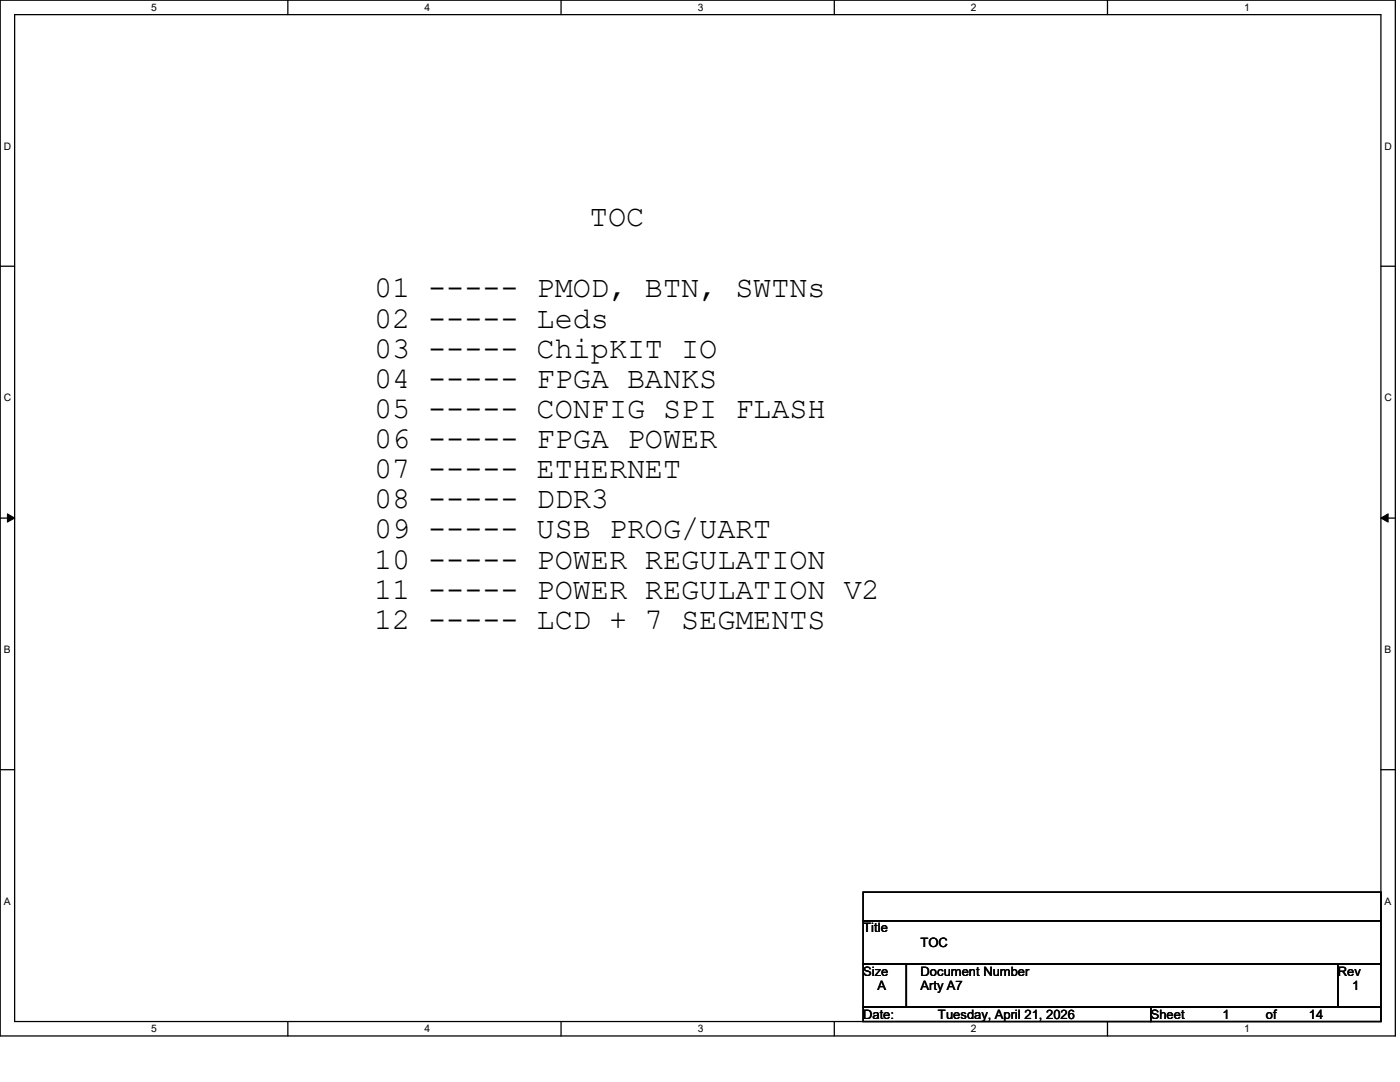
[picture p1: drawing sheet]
<svg xmlns="http://www.w3.org/2000/svg" width="279mm" height="216mm" viewBox="0 0 279 216" stroke-linecap="round" stroke-linejoin="round" font-family="sans-serif">
<defs><g id="words">
<g font-size="6">
<text x="117.7" y="45">TOC</text>
<text x="74.7" y="59.4">01 ----- PMOD, BTN, SWTNs</text>
<text x="74.7" y="65.4">02 ----- Leds</text>
<text x="74.7" y="71.4">03 ----- ChipKIT IO</text>
<text x="74.7" y="77.4">04 ----- FPGA BANKS</text>
<text x="74.7" y="83.4">05 ----- CONFIG SPI FLASH</text>
<text x="74.7" y="89.4">06 ----- FPGA POWER</text>
<text x="74.7" y="95.4">07 ----- ETHERNET</text>
<text x="74.7" y="101.4">08 ----- DDR3</text>
<text x="74.7" y="107.4">09 ----- USB PROG/UART</text>
<text x="74.7" y="113.5">10 ----- POWER REGULATION</text>
<text x="74.7" y="119.5">11 ----- POWER REGULATION V2</text>
<text x="74.7" y="125.5">12 ----- LCD + 7 SEGMENTS</text>
</g>
<g font-size="2.6">
<text x="172.3" y="186.1">Title</text>
<text x="183.7" y="188.9">TOC</text>
<text x="172.3" y="194.7">Size</text>
<text x="175.1" y="197.6">A</text>
<text x="183.7" y="194.7">Document Number</text>
<text x="183.7" y="197.6">Arty A7</text>
<text x="267" y="194.7">Rev</text>
<text x="269.8" y="197.6">1</text>
<text x="172.3" y="203.3">Date:</text>
<text x="187.2" y="203.3">Tuesday, April 21, 2026</text>
<text x="229.7" y="203.3">Sheet</text>
<text x="244" y="203.3">1</text>
<text x="252.6" y="203.3">of</text>
<text x="261.2" y="203.3">14</text>
</g>
<g font-size="2.1">
<text x="30.2" y="2.2">5</text>
<text x="84.7" y="2.2">4</text>
<text x="139.2" y="2.2">3</text>
<text x="193.8" y="2.2">2</text>
<text x="248.3" y="2.2">1</text>
<text x=".8" y="29.8">D</text>
<text x="276.3" y="29.8">D</text>
<text x=".8" y="80.1">C</text>
<text x="276.3" y="80.1">C</text>
<text x=".8" y="130.3">B</text>
<text x="276.3" y="130.3">B</text>
<text x=".8" y="180.5">A</text>
<text x="276.3" y="180.5">A</text>
<text x="30.2" y="206">5</text>
<text x="84.7" y="206">4</text>
<text x="139.2" y="206">3</text>
<text x="193.8" y="206">2</text>
<text x="248.3" y="206">1</text>
</g>
</g></defs>
<path d="M0 0h278.5v206.7h-278.5zM2.9 2.9h272.7v200.9h-272.7z" fill="none" stroke="#000" stroke-width=".25"/>
<g fill="#fff">
<path d="M30.2 .3h1.1v2.3h-1.1z"/>
<path d="M30.2 204.1h1.1v2.3h-1.1z"/>
</g>
<path d="M57.4 0v2.9M57.4 203.8v2.9" fill="none" stroke="#000" stroke-width=".25"/>
<g fill="#fff">
<path d="M84.7 .3h1.1v2.3h-1.1z"/>
<path d="M84.7 204.1h1.1v2.3h-1.1z"/>
</g>
<path d="M112 0v2.9M112 203.8v2.9" fill="none" stroke="#000" stroke-width=".25"/>
<g fill="#fff">
<path d="M139.2 .3h1.1v2.3h-1.1z"/>
<path d="M139.2 204.1h1.1v2.3h-1.1z"/>
</g>
<path d="M166.5 0v2.9M166.5 203.8v2.9" fill="none" stroke="#000" stroke-width=".25"/>
<g fill="#fff">
<path d="M193.8 .3h1.1v2.3h-1.1z"/>
<path d="M193.8 204.1h1.1v2.3h-1.1z"/>
</g>
<path d="M221 0v2.9M221 203.8v2.9" fill="none" stroke="#000" stroke-width=".25"/>
<g fill="#fff">
<path d="M248.3 .3h1.1v2.3h-1.1z"/>
<path d="M248.3 204.1h1.1v2.3h-1.1z"/>
<path d="M.8 28h1.4v2.3h-1.4z"/>
<path d="M276.3 28h1.4v2.3h-1.4z"/>
<path d="M.8 78.2h1.4v2.3h-1.4z"/>
<path d="M276.3 78.2h1.4v2.3h-1.4z"/>
</g>
<path d="M0 53.1h2.9M275.6 53.1h2.9" fill="none" stroke="#000" stroke-width=".25"/>
<g fill="#fff">
<path d="M.8 128.5h1.3v2.2h-1.3z"/>
<path d="M276.3 128.5h1.3v2.2h-1.3z"/>
</g>
<path d="M0 103.4h2.9M275.6 103.4h2.9" fill="none" stroke="#000" stroke-width=".25"/>
<path d="M1.5 102.5l1.4 .9-1.4 .8zM275.6 103.4l1.4-.9v1.7z" fill="#000" stroke="#000" stroke-width=".2"/>
<g fill="#fff">
<path d="M.8 178.7h1.3v2.2h-1.3z"/>
<path d="M276.3 178.7h1.3v2.2h-1.3z"/>
</g>
<path d="M0 153.6h2.9M275.6 153.6h2.9M172.3 178h103.3v5.7h-103.3zM172.3 183.7h103.3v8.7h-103.3zM172.3 192.4h8.6v8.6h-8.6zM180.9 192.4h86.1v8.6h-86.1zM267 192.4h8.6v8.6h-8.6zM172.3 201h57.4v2.8h-57.4zM229.7 201h45.9v2.8h-45.9z" fill="none" stroke="#000" stroke-width=".25"/>
<use href="#words"/>
</svg>
